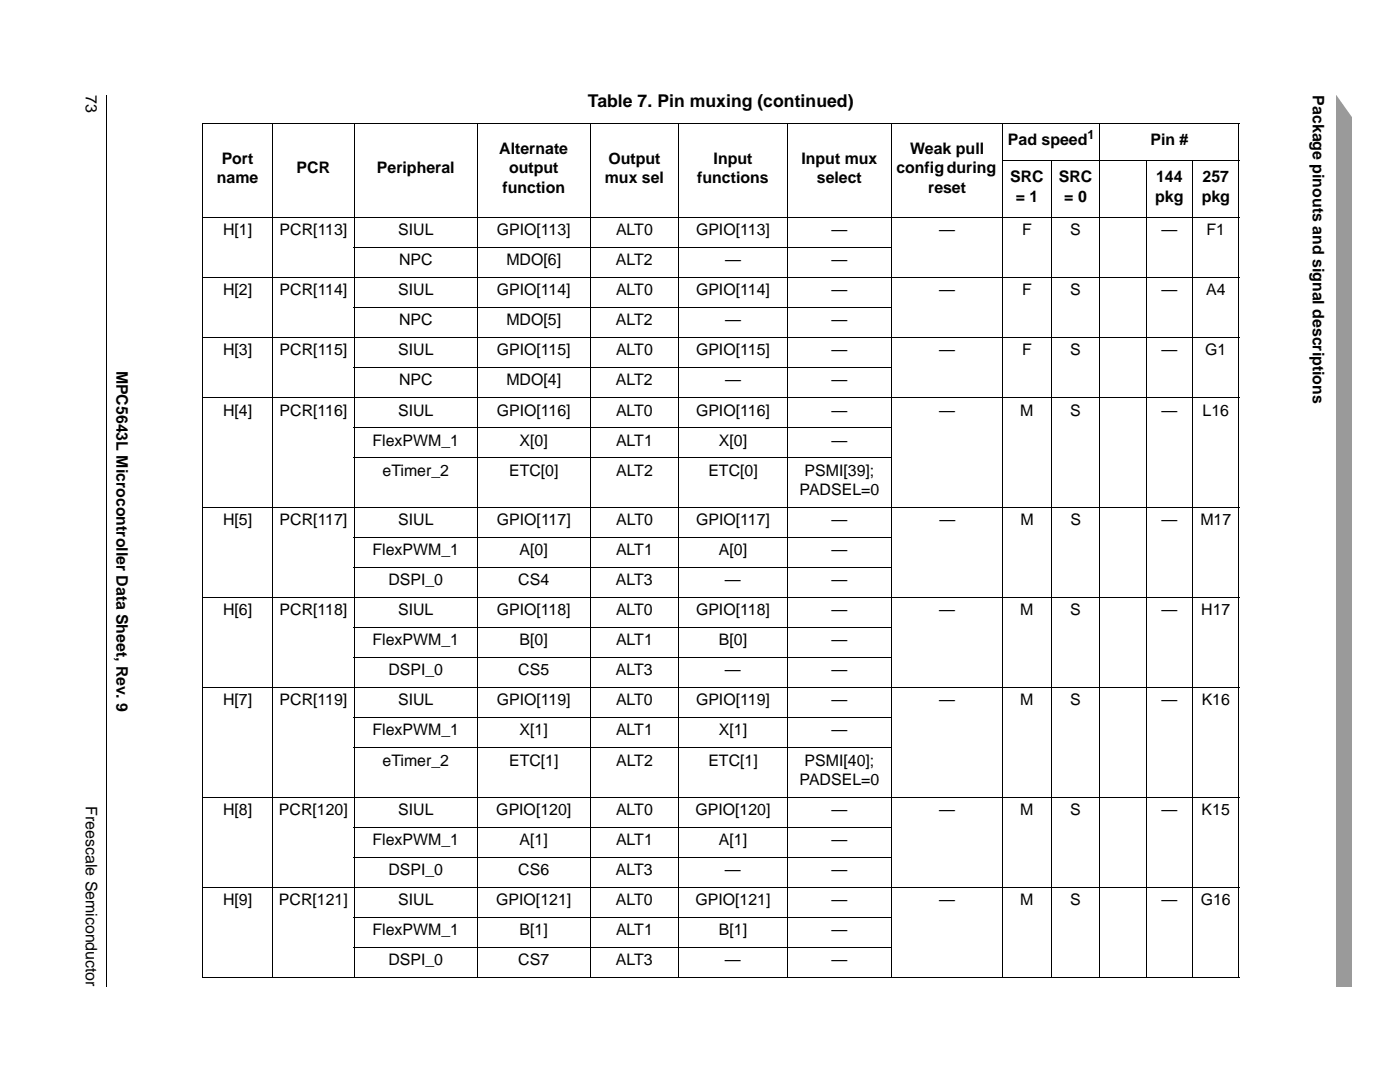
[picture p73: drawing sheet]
<svg xmlns="http://www.w3.org/2000/svg" width="279mm" height="216mm" viewBox="0 0 279 216" stroke-linecap="round" stroke-linejoin="round" font-family="sans-serif">
<defs><g id="words">
<text font-size="3.5" x="117.3" y="21.4">Table 7. Pin muxing (continued)</text>
<g font-size="3.2">
<text x="17.1" y="19" transform="rotate(90 17.1 19)">73</text>
<text x="262" y="19" transform="rotate(90 262 19)">Package pinouts and signal descriptions</text>
<text x="201.2" y="28.9">Pad speed</text>
<text x="229.6" y="28.9">Pin #</text>
<text x="44.2" y="32.6">Port</text>
<text x="59.2" y="34.6">PCR</text>
<text x="75.2" y="34.6">Peripheral</text>
<text x="99.7" y="30.7">Alternate</text>
<text x="101.6" y="34.6">output</text>
<text x="121.4" y="32.6">Output</text>
<text x="142.4" y="32.6">Input</text>
<text x="160" y="32.6">Input mux</text>
<text x="178.9" y="34.6">config during</text>
<text x="181.7" y="30.7">Weak pull</text>
<text x="43.3" y="36.5">name</text>
<text x="100.3" y="38.5">function</text>
<text x="120.7" y="36.5">mux sel</text>
<text x="139.1" y="36.5">functions</text>
<text x="163" y="36.5">select</text>
<text x="185.3" y="38.5">reset</text>
<text x="201.6" y="36.3">SRC</text>
<text x="202.7" y="40.2">= 1</text>
<text x="211.3" y="36.3">SRC</text>
<text x="212.4" y="40.2">= 0</text>
<text x="230.6" y="40.2">pkg</text>
<text x="230.7" y="36.3">144</text>
<text x="239.8" y="40.2">pkg</text>
<text x="240" y="36.3">257</text>
<text x="44.5" y="46.9">H[1]</text>
<text x="55.8" y="46.9">PCR[113]</text>
<text x="79.5" y="46.9">SIUL</text>
<text x="99.1" y="46.9">GPIO[113]</text>
<text x="122.9" y="46.9">ALT0</text>
<text x="138.9" y="46.9">GPIO[113]</text>
<text x="166" y="46.9">—</text>
<text x="187.5" y="46.9">—</text>
<text x="204" y="46.9">F</text>
<text x="213.6" y="46.9">S</text>
<text x="231.8" y="46.9">—</text>
<text x="240.8" y="46.9">F1</text>
<text x="79.6" y="52.9">NPC</text>
<text x="101.1" y="52.9">MDO[6]</text>
<text x="122.9" y="52.9">ALT2</text>
<text x="144.7" y="52.9">—</text>
<text x="165.9" y="52.9">—</text>
<text x="44.5" y="58.9">H[2]</text>
<text x="55.8" y="58.9">PCR[114]</text>
<text x="79.5" y="58.9">SIUL</text>
<text x="99.1" y="58.9">GPIO[114]</text>
<text x="122.9" y="58.9">ALT0</text>
<text x="138.9" y="58.9">GPIO[114]</text>
<text x="166" y="58.9">—</text>
<text x="187.5" y="58.9">—</text>
<text x="204" y="58.9">F</text>
<text x="213.6" y="58.9">S</text>
<text x="231.8" y="58.9">—</text>
<text x="240.7" y="58.9">A4</text>
<text x="79.6" y="64.9">NPC</text>
<text x="101.1" y="64.9">MDO[5]</text>
<text x="122.9" y="64.9">ALT2</text>
<text x="144.7" y="64.9">—</text>
<text x="165.9" y="64.9">—</text>
<text x="44.5" y="70.9">H[3]</text>
<text x="55.8" y="70.9">PCR[115]</text>
<text x="79.5" y="70.9">SIUL</text>
<text x="99.1" y="70.9">GPIO[115]</text>
<text x="122.9" y="70.9">ALT0</text>
<text x="138.9" y="70.9">GPIO[115]</text>
<text x="166" y="70.9">—</text>
<text x="187.5" y="70.9">—</text>
<text x="204" y="70.9">F</text>
<text x="213.6" y="70.9">S</text>
<text x="231.8" y="70.9">—</text>
<text x="240.5" y="70.9">G1</text>
<text x="23.3" y="73.9" transform="rotate(90 23.3 73.9)">MPC5643L Microcontroller Data Sheet, Rev. 9</text>
<text x="79.6" y="76.9">NPC</text>
<text x="101.1" y="76.9">MDO[4]</text>
<text x="122.9" y="76.9">ALT2</text>
<text x="144.7" y="76.9">—</text>
<text x="165.9" y="76.9">—</text>
<text x="44.5" y="82.9">H[4]</text>
<text x="55.8" y="82.9">PCR[116]</text>
<text x="79.5" y="82.9">SIUL</text>
<text x="99.1" y="82.9">GPIO[116]</text>
<text x="122.9" y="82.9">ALT0</text>
<text x="138.9" y="82.9">GPIO[116]</text>
<text x="165.9" y="82.9">—</text>
<text x="187.5" y="82.9">—</text>
<text x="203.6" y="82.9">M</text>
<text x="213.6" y="82.9">S</text>
<text x="231.8" y="82.9">—</text>
<text x="240" y="82.9">L16</text>
<text x="74.4" y="88.9">FlexPWM_1</text>
<text x="103.7" y="88.9">X[0]</text>
<text x="122.9" y="88.9">ALT1</text>
<text x="143.5" y="88.9">X[0]</text>
<text x="166" y="88.9">—</text>
<text x="76.3" y="94.9">eTimer_2</text>
<text x="101.6" y="94.9">ETC[0]</text>
<text x="123" y="94.9">ALT2</text>
<text x="141.4" y="94.9">ETC[0]</text>
<text x="160.6" y="94.9">PSMI[39];</text>
<text x="159.6" y="98.8">PADSEL=0</text>
<text x="44.5" y="104.8">H[5]</text>
<text x="55.8" y="104.8">PCR[117]</text>
<text x="79.5" y="104.8">SIUL</text>
<text x="99.2" y="104.8">GPIO[117]</text>
<text x="123" y="104.8">ALT0</text>
<text x="138.9" y="104.8">GPIO[117]</text>
<text x="166" y="104.8">—</text>
<text x="187.5" y="104.8">—</text>
<text x="203.6" y="104.8">M</text>
<text x="213.6" y="104.8">S</text>
<text x="231.8" y="104.8">—</text>
<text x="239.6" y="104.8">M17</text>
<text x="74.4" y="110.8">FlexPWM_1</text>
<text x="103.7" y="110.8">A[0]</text>
<text x="122.9" y="110.8">ALT1</text>
<text x="143.5" y="110.8">A[0]</text>
<text x="166" y="110.8">—</text>
<text x="77.5" y="116.8">DSPI_0</text>
<text x="103.4" y="116.8">CS4</text>
<text x="122.9" y="116.8">ALT3</text>
<text x="144.7" y="116.8">—</text>
<text x="165.9" y="116.8">—</text>
<text x="44.5" y="122.8">H[6]</text>
<text x="55.8" y="122.8">PCR[118]</text>
<text x="79.5" y="122.8">SIUL</text>
<text x="99.1" y="122.8">GPIO[118]</text>
<text x="122.9" y="122.8">ALT0</text>
<text x="138.9" y="122.8">GPIO[118]</text>
<text x="165.9" y="122.8">—</text>
<text x="187.5" y="122.8">—</text>
<text x="203.6" y="122.8">M</text>
<text x="213.6" y="122.8">S</text>
<text x="231.8" y="122.8">—</text>
<text x="239.7" y="122.8">H17</text>
<text x="74.4" y="128.8">FlexPWM_1</text>
<text x="103.7" y="128.8">B[0]</text>
<text x="122.9" y="128.8">ALT1</text>
<text x="143.5" y="128.8">B[0]</text>
<text x="166" y="128.8">—</text>
<text x="77.5" y="134.8">DSPI_0</text>
<text x="103.4" y="134.8">CS5</text>
<text x="122.9" y="134.8">ALT3</text>
<text x="144.7" y="134.8">—</text>
<text x="165.9" y="134.8">—</text>
<text x="44.5" y="140.8">H[7]</text>
<text x="55.8" y="140.8">PCR[119]</text>
<text x="79.5" y="140.8">SIUL</text>
<text x="99.1" y="140.8">GPIO[119]</text>
<text x="122.9" y="140.8">ALT0</text>
<text x="138.9" y="140.8">GPIO[119]</text>
<text x="165.9" y="140.8">—</text>
<text x="187.5" y="140.8">—</text>
<text x="203.6" y="140.8">M</text>
<text x="213.6" y="140.8">S</text>
<text x="231.8" y="140.8">—</text>
<text x="239.8" y="140.8">K16</text>
<text x="74.4" y="146.7">FlexPWM_1</text>
<text x="103.7" y="146.7">X[1]</text>
<text x="122.9" y="146.7">ALT1</text>
<text x="143.5" y="146.7">X[1]</text>
<text x="166" y="146.7">—</text>
<text x="76.3" y="152.8">eTimer_2</text>
<text x="101.6" y="152.8">ETC[1]</text>
<text x="123" y="152.8">ALT2</text>
<text x="141.4" y="152.8">ETC[1]</text>
<text x="160.6" y="152.8">PSMI[40];</text>
<text x="17.1" y="160.9" transform="rotate(90 17.1 160.9)">Freescale Semiconductor</text>
<text x="159.6" y="156.6">PADSEL=0</text>
<text x="44.5" y="162.6">H[8]</text>
<text x="55.7" y="162.6">PCR[120]</text>
<text x="79.5" y="162.6">SIUL</text>
<text x="99.1" y="162.6">GPIO[120]</text>
<text x="122.9" y="162.6">ALT0</text>
<text x="138.8" y="162.6">GPIO[120]</text>
<text x="165.9" y="162.6">—</text>
<text x="187.4" y="162.6">—</text>
<text x="203.6" y="162.6">M</text>
<text x="213.6" y="162.6">S</text>
<text x="231.8" y="162.6">—</text>
<text x="239.8" y="162.6">K15</text>
<text x="74.4" y="168.6">FlexPWM_1</text>
<text x="103.7" y="168.6">A[1]</text>
<text x="122.9" y="168.6">ALT1</text>
<text x="143.5" y="168.6">A[1]</text>
<text x="166" y="168.6">—</text>
<text x="77.5" y="174.6">DSPI_0</text>
<text x="103.4" y="174.6">CS6</text>
<text x="122.9" y="174.6">ALT3</text>
<text x="144.7" y="174.6">—</text>
<text x="165.9" y="174.6">—</text>
<text x="44.5" y="180.6">H[9]</text>
<text x="55.7" y="180.6">PCR[121]</text>
<text x="79.5" y="180.6">SIUL</text>
<text x="99" y="180.6">GPIO[121]</text>
<text x="122.9" y="180.6">ALT0</text>
<text x="138.8" y="180.6">GPIO[121]</text>
<text x="165.9" y="180.6">—</text>
<text x="187.4" y="180.6">—</text>
<text x="203.6" y="180.6">M</text>
<text x="213.6" y="180.6">S</text>
<text x="231.8" y="180.6">—</text>
<text x="239.6" y="180.6">G16</text>
<text x="74.4" y="186.6">FlexPWM_1</text>
<text x="103.7" y="186.6">B[1]</text>
<text x="122.9" y="186.6">ALT1</text>
<text x="143.5" y="186.6">B[1]</text>
<text x="166" y="186.6">—</text>
<text x="77.5" y="192.6">DSPI_0</text>
<text x="103.4" y="192.6">CS7</text>
<text x="122.9" y="192.6">ALT3</text>
<text x="144.7" y="192.6">—</text>
<text x="165.9" y="192.6">—</text>
</g>
<text font-size="2.5" x="217" y="27.7">1</text>
</g></defs>
<path d="M21.2 19h.1z" fill="#000"/>
<path d="M21.3 19v177.8" fill="none" stroke="#000" stroke-width=".2"/>
<path d="M266.7 19h3.2v177.8h-3.2z" fill="#9a9a9a"/>
<path d="M266.4 17.1h3.8v6.8l-3.8-5.4z" fill="#fff"/>
<g fill="none" stroke="#000" stroke-width=".2">
<path d="M40.3 24.7h207.1M40.4 24.8v170.2M54.4 24.6v170.6M70.7 24.6v170.6M95.3 24.6v170.6M117.8 24.6v170.6M135.5 24.6v170.6M157.1 24.6v170.6M177.9 24.6v170.6M200 32.1h47.4M200.1 24.6v170.6M209.8 32v163.2"/>
<path d="M219.5 24.6v170.6M228.7 32v163.2M238 32v163.2M247.3 24.8v170.2M40.3 43.4h207.1M40.3 55.4h207.1M70.6 49.4h107.5M40.3 67.4h207.1M40.3 79.4h207.1M70.6 61.4h107.5M70.6 73.4h107.5M70.6 85.4h107.5"/>
<path d="M70.6 91.4h107.5M40.3 101.2h207.1M40.3 119.2h207.1M70.6 107.3h107.5M70.6 113.2h107.5M40.3 137.2h207.1M70.6 125.2h107.5M70.6 131.2h107.5M40.3 159.1h207.1M70.6 143.2h107.5M70.6 149.2h107.5M40.3 177.1h207.1"/>
<path d="M70.6 165.1h107.5M70.6 171.1h107.5M40.3 195.1h207.1M70.6 183.1h107.5M70.6 189.1h107.5"/>
</g>
<use href="#words"/>
</svg>
